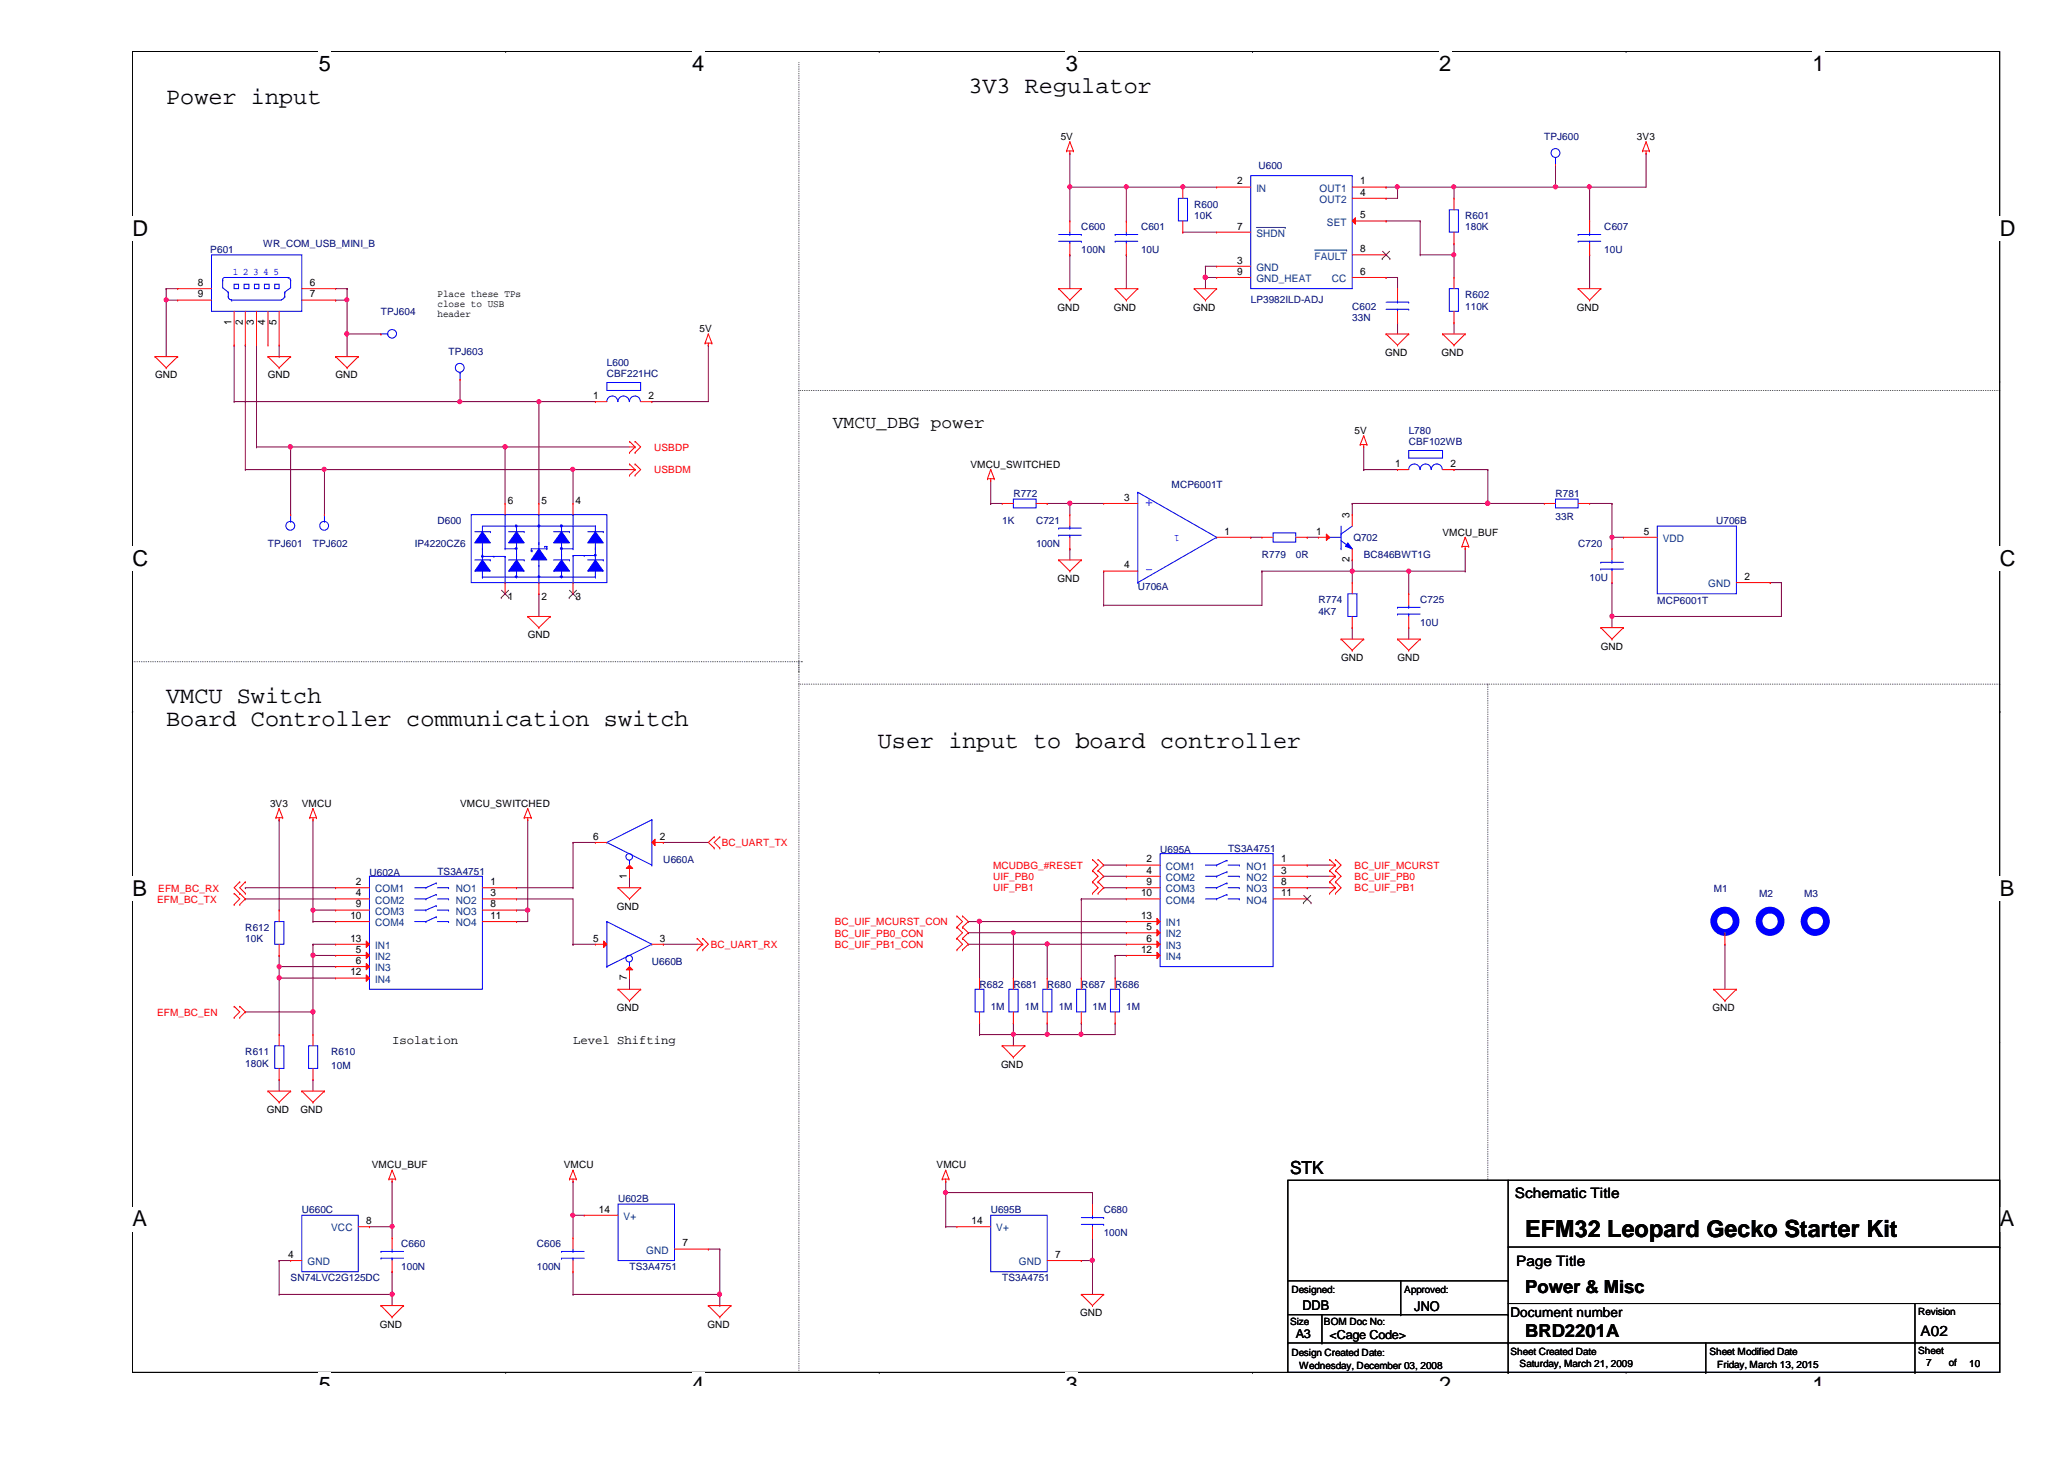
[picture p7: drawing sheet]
<svg xmlns="http://www.w3.org/2000/svg" width="297mm" height="210mm" viewBox="0 0 297 210" stroke-linecap="round" stroke-linejoin="round" font-family="sans-serif">
<defs><g id="words">
<g font-size="3.4">
<text x="23.9" y="14.9">Power input</text>
<text x="139.4" y="13.3">3V3 Regulator</text>
<text x="23.9" y="101.1">VMCU Switch</text>
<text x="23.9" y="104.5">Board Controller communication switch</text>
<text x="126.3" y="107.6">User input to board controller</text>
<text x="219.5" y="178">EFM32 Leopard Gecko Starter Kit</text>
</g>
<g font-size="3.1">
<text x="45.9" y="10.2">5</text>
<text x="99.6" y="10.2">4</text>
<text x="153.4" y="10.2">3</text>
<text x="207.1" y="10.2">2</text>
<text x="260.9" y="10.2">1</text>
<text x="19" y="34">D</text>
<text x="287.8" y="34">D</text>
<text x="19" y="81.4">C</text>
<text x="287.8" y="81.4">C</text>
<text x="19" y="128.9">B</text>
<text x="287.8" y="128.9">B</text>
<text x="19" y="176.4">A</text>
<text x="287.8" y="176.4">A</text>
<text x="45.9" y="200.2">5</text>
<text x="99.6" y="200.2">4</text>
<text x="153.4" y="200.2">3</text>
<text x="207.1" y="200.2">2</text>
<text x="260.9" y="200.2">1</text>
</g>
<g font-size="2.6">
<text x="119.8" y="61.5">VMCU_DBG power</text>
<text x="185.7" y="168.9">STK</text>
<text x="219.5" y="186.1">Power &amp; Misc</text>
<text x="219.5" y="192.4">BRD2201A</text>
</g>
<g font-size="2.1" fill="#00f">
<text x="166" y="71.8" transform="rotate(180 166 71.8)">+</text>
<text x="166" y="81.4" transform="rotate(180 166 81.4)">-</text>
</g>
<g font-size="2.1">
<text x="218" y="172.4">Schematic Title</text>
<text x="218.2" y="182.1">Page Title</text>
<text x="276.4" y="192.2">A02</text>
</g>
<g font-size="1.9">
<text x="187.5" y="188.5">DDB</text>
<text x="203.5" y="188.6">JNO</text>
<text x="217.4" y="189.5">Document number</text>
</g>
<g font-size="1.8">
<text x="56.4" y="150.2">Isolation</text>
<text x="82.5" y="150.2">Level Shifting</text>
<text x="186.5" y="192.5">A3</text>
<text x="191.3" y="192.7">&lt;Cage Code&gt;</text>
</g>
<g font-size="1.5">
<text x="178.1" y="26.5">2</text>
<text x="195.7" y="26.5">1</text>
<text x="195.7" y="28.2">4</text>
<text x="178.1" y="33">7</text>
<text x="195.7" y="31.4">5</text>
<text x="28.5" y="41.1">8</text>
<text x="44.6" y="41.1">6</text>
<text x="178.1" y="37.9">3</text>
<text x="178.1" y="39.5">9</text>
<text x="195.7" y="36.3">8</text>
<text x="195.7" y="39.5">6</text>
<text x="28.5" y="42.8">9</text>
<text x="33.3" y="46.7" transform="rotate(-90 33.3 46.7)">1</text>
<text x="34.9" y="46.7" transform="rotate(-90 34.9 46.7)">2</text>
<text x="36.5" y="46.7" transform="rotate(-90 36.5 46.7)">3</text>
<text x="38.2" y="46.7" transform="rotate(-90 38.2 46.7)">4</text>
<text x="39.8" y="46.7" transform="rotate(-90 39.8 46.7)">5</text>
<text x="44.6" y="42.8">7</text>
<text x="85.4" y="57.4">1</text>
<text x="93.3" y="57.4">2</text>
<text x="200.8" y="67.2">1</text>
<text x="208.7" y="67.2">2</text>
<text x="73.1" y="72.6">6</text>
<text x="77.9" y="72.6">5</text>
<text x="82.8" y="72.6">4</text>
<text x="161.8" y="72.1">3</text>
<text x="176.2" y="76.9">1</text>
<text x="189.4" y="76.9">1</text>
<text x="194.2" y="74.5" transform="rotate(-90 194.2 74.5)">3</text>
<text x="236.6" y="76.9">5</text>
<text x="161.8" y="81.8">4</text>
<text x="194.2" y="80.9" transform="rotate(-90 194.2 80.9)">2</text>
<text x="251" y="83.4">2</text>
<text x="73.1" y="86.3">1</text>
<text x="77.9" y="86.3">2</text>
<text x="82.8" y="86.3">3</text>
<text x="85.4" y="120.8">6</text>
<text x="95" y="120.8">2</text>
<text x="165" y="124.1">2</text>
<text x="165" y="125.7">4</text>
<text x="184.4" y="125.7">3</text>
<text x="184.4" y="124.1">1</text>
<text x="51.2" y="127.3">2</text>
<text x="51.2" y="128.9">4</text>
<text x="51.2" y="130.6">9</text>
<text x="70.6" y="128.9">3</text>
<text x="70.6" y="130.6">8</text>
<text x="70.6" y="127.3">1</text>
<text x="90.2" y="126.4" transform="rotate(-90 90.2 126.4)">1</text>
<text x="164.2" y="128.9">10</text>
<text x="165" y="127.3">9</text>
<text x="184.4" y="127.3">8</text>
<text x="184.4" y="128.9">11</text>
<text x="50.4" y="132.2">10</text>
<text x="50.4" y="135.5">13</text>
<text x="51.2" y="137.1">5</text>
<text x="70.6" y="132.2">11</text>
<text x="85.4" y="135.5">5</text>
<text x="95" y="135.5">3</text>
<text x="164.2" y="132.2">13</text>
<text x="164.2" y="137.1">12</text>
<text x="165" y="133.8">5</text>
<text x="165" y="135.5">6</text>
<text x="50.4" y="140.3">12</text>
<text x="51.2" y="138.7">6</text>
<text x="90.2" y="141" transform="rotate(-90 90.2 141)">7</text>
<text x="52.7" y="176.1">8</text>
<text x="86.2" y="174.5">14</text>
<text x="98.2" y="179.3">7</text>
<text x="139.8" y="176.1">14</text>
<text x="41.5" y="181">4</text>
<text x="151.8" y="181">7</text>
</g>
<g font-size="1.5" fill="#004080">
<text x="180.8" y="27.6">IN</text>
<text x="189.9" y="27.6">OUT1</text>
<text x="189.9" y="29.2">OUT2</text>
<text x="180.8" y="34.1">SHDN</text>
<text x="191" y="32.5">SET</text>
<text x="180.8" y="39">GND</text>
<text x="180.8" y="40.6">GND_HEAT</text>
<text x="189.2" y="37.3">FAULT</text>
<text x="191.7" y="40.6">CC</text>
<text x="239.3" y="78">VDD</text>
<text x="245.8" y="84.5">GND</text>
<text x="167.8" y="125.1">COM1</text>
<text x="179.4" y="125.1">NO1</text>
<text x="54" y="128.4">COM1</text>
<text x="54" y="130">COM2</text>
<text x="54" y="131.6">COM3</text>
<text x="65.6" y="130">NO2</text>
<text x="65.6" y="131.6">NO3</text>
<text x="65.6" y="128.4">NO1</text>
<text x="167.8" y="126.7">COM2</text>
<text x="167.8" y="128.4">COM3</text>
<text x="167.8" y="130">COM4</text>
<text x="179.4" y="126.7">NO2</text>
<text x="179.4" y="128.4">NO3</text>
<text x="179.4" y="130">NO4</text>
<text x="54" y="133.3">COM4</text>
<text x="54" y="136.5">IN1</text>
<text x="65.6" y="133.3">NO4</text>
<text x="167.8" y="133.3">IN1</text>
<text x="167.8" y="134.9">IN2</text>
<text x="167.8" y="136.5">IN3</text>
<text x="54" y="138.1">IN2</text>
<text x="54" y="139.7">IN3</text>
<text x="54" y="141.4">IN4</text>
<text x="167.8" y="138.1">IN4</text>
<text x="47.7" y="177.2">VCC</text>
<text x="89.7" y="175.5">V+</text>
<text x="143.4" y="177.2">V+</text>
<text x="44.2" y="182">GND</text>
<text x="93" y="180.4">GND</text>
<text x="146.6" y="182">GND</text>
</g>
<g font-size="1.4">
<text x="152.7" y="20.2">5V</text>
<text x="235.6" y="20.2">3V3</text>
<text x="62.9" y="42.7">Place these TPs</text>
<text x="62.9" y="44.2">close to USB</text>
<text x="62.9" y="45.6">header</text>
<text x="100.7" y="47.8">5V</text>
<text x="152.2" y="44.7">GND</text>
<text x="160.3" y="44.7">GND</text>
<text x="171.7" y="44.7">GND</text>
<text x="226.9" y="44.7">GND</text>
<text x="199.3" y="51.2">GND</text>
<text x="207.5" y="51.2">GND</text>
<text x="22.3" y="54.4">GND</text>
<text x="38.6" y="54.4">GND</text>
<text x="48.3" y="54.4">GND</text>
<text x="194.9" y="62.4">5V</text>
<text x="139.7" y="67.3">VMCU_SWITCHED</text>
<text x="207.6" y="77">VMCU_BUF</text>
<text x="152.2" y="83.7">GND</text>
<text x="75.9" y="91.8">GND</text>
<text x="193" y="95.1">GND</text>
<text x="201.1" y="95.1">GND</text>
<text x="230.4" y="93.5">GND</text>
<text x="38.9" y="116">3V3</text>
<text x="43.4" y="116">VMCU</text>
<text x="66.2" y="116">VMCU_SWITCHED</text>
<text x="88.8" y="130.9">GND</text>
<text x="88.8" y="145.5">GND</text>
<text x="246.5" y="145.5">GND</text>
<text x="144.1" y="153.6">GND</text>
<text x="38.4" y="160.1">GND</text>
<text x="43.3" y="160.1">GND</text>
<text x="53.5" y="168.1">VMCU_BUF</text>
<text x="81.2" y="168.1">VMCU</text>
<text x="134.8" y="168.1">VMCU</text>
<text x="185.8" y="186">Designed:</text>
<text x="202.1" y="186">Approved:</text>
<text x="54.7" y="191">GND</text>
<text x="101.8" y="191">GND</text>
<text x="155.4" y="189.4">GND</text>
<text x="185.7" y="190.7">Size</text>
<text x="190.5" y="190.7">BOM Doc No:</text>
<text x="276.1" y="189.2">Revision</text>
<text x="185.8" y="195.1">Design Created Date:</text>
<text x="187" y="197">Wednesday, December 03, 2008</text>
<text x="217.4" y="194.9">Sheet Created Date</text>
<text x="218.7" y="196.7">Saturday, March 21, 2009</text>
<text x="246" y="194.9">Sheet Modified Date</text>
<text x="247.1" y="196.8">Friday, March 13, 2015</text>
<text x="276.1" y="194.7">Sheet</text>
<text x="277.2" y="196.5">7</text>
<text x="280.5" y="196.5">of</text>
<text x="283.4" y="196.7">10</text>
</g>
<g font-size="1.4" fill="#000080">
<text x="222.2" y="20.2">TPJ600</text>
<text x="171.9" y="29.9">R600</text>
<text x="181.1" y="24.4">U600</text>
<text x="37.9" y="35.6">WR_COM_USB_MINI_B</text>
<text x="155.6" y="33.1">C600</text>
<text x="164.2" y="33.1">C601</text>
<text x="171.9" y="31.5">10K</text>
<text x="210.9" y="31.5">R601</text>
<text x="210.9" y="33.1">180K</text>
<text x="230.9" y="33.1">C607</text>
<text x="30.3" y="36.4">P601</text>
<text x="155.6" y="36.4">100N</text>
<text x="164.2" y="36.4">10U</text>
<text x="230.9" y="36.4">10U</text>
<text x="54.8" y="45.3">TPJ604</text>
<text x="180" y="43.6">LP3982ILD-ADJ</text>
<text x="194.6" y="44.5">C602</text>
<text x="194.6" y="46.1">33N</text>
<text x="210.9" y="42.9">R602</text>
<text x="210.9" y="44.5">110K</text>
<text x="64.6" y="51">TPJ603</text>
<text x="87.3" y="52.7">L600</text>
<text x="87.3" y="54.3">CBF221HC</text>
<text x="202.7" y="62.4">L780</text>
<text x="202.7" y="64.1">CBF102WB</text>
<text x="145.8" y="71.5">R772</text>
<text x="168.6" y="70.2">MCP6001T</text>
<text x="223.9" y="71.5">R781</text>
<text x="62.9" y="75.4">D600</text>
<text x="144.2" y="75.4">1K</text>
<text x="149.1" y="75.4">C721</text>
<text x="194.8" y="77.9">Q702</text>
<text x="223.9" y="74.8">33R</text>
<text x="247" y="75.4">U706B</text>
<text x="38.6" y="78.7">TPJ601</text>
<text x="45" y="78.7">TPJ602</text>
<text x="59.7" y="78.7">IP4220CZ6</text>
<text x="149.1" y="78.7">100N</text>
<text x="181.6" y="80.3">R779</text>
<text x="186.5" y="80.3">0R</text>
<text x="196.3" y="80.3">BC846BWT1G</text>
<text x="227.1" y="78.7">C720</text>
<text x="228.8" y="83.5">10U</text>
<text x="163.7" y="84.8">U706A</text>
<text x="189.7" y="86.8">R774</text>
<text x="189.7" y="88.4">4K7</text>
<text x="204.4" y="86.8">C725</text>
<text x="238.5" y="87">MCP6001T</text>
<text x="204.4" y="90">10U</text>
<text x="53.2" y="126">U602A</text>
<text x="62.9" y="125.8">TS3A4751</text>
<text x="95.5" y="124.2">U660A</text>
<text x="167" y="122.7">U695A</text>
<text x="176.7" y="122.6">TS3A4751</text>
<text x="246.6" y="128.4">M1</text>
<text x="253.2" y="129.1">M2</text>
<text x="259.6" y="129.1">M3</text>
<text x="35.3" y="133.9">R612</text>
<text x="35.3" y="135.6">10K</text>
<text x="93.8" y="138.8">U660B</text>
<text x="141" y="142.1">R682</text>
<text x="145.8" y="142.1">R681</text>
<text x="150.7" y="142.1">R680</text>
<text x="155.6" y="142.1">R687</text>
<text x="160.5" y="142.1">R686</text>
<text x="142.6" y="145.3">1M</text>
<text x="147.5" y="145.3">1M</text>
<text x="152.4" y="145.3">1M</text>
<text x="157.2" y="145.3">1M</text>
<text x="162.1" y="145.3">1M</text>
<text x="35.3" y="151.8">R611</text>
<text x="35.3" y="153.5">180K</text>
<text x="47.7" y="151.8">R610</text>
<text x="47.7" y="153.8">10M</text>
<text x="88.9" y="172.9">U602B</text>
<text x="43.4" y="174.6">U660C</text>
<text x="57.7" y="179.5">C660</text>
<text x="77.3" y="179.5">C606</text>
<text x="142.6" y="174.6">U695B</text>
<text x="158.8" y="174.6">C680</text>
<text x="158.8" y="177.8">100N</text>
<text x="41.8" y="184.3">SN74LVC2G125DC</text>
<text x="57.7" y="182.7">100N</text>
<text x="77.3" y="182.7">100N</text>
<text x="90.6" y="182.7">TS3A4751</text>
<text x="144.2" y="184.3">TS3A4751</text>
</g>
<g font-size="1.4" fill="#00f">
<text x="33.5" y="39.5">1 2 3 4 5</text>
<text x="169.8" y="76.9" transform="rotate(180 169.8 76.9)">1</text>
</g>
<g font-size="1.4" fill="#f00">
<text x="94.1" y="64.9">USBDP</text>
<text x="94.1" y="68.1">USBDM</text>
<text x="103.9" y="121.8">BC_UART_TX</text>
<text x="142.9" y="125">MCUDBG_#RESET</text>
<text x="194.9" y="125">BC_UIF_MCURST</text>
<text x="22.6" y="129.9">EFM_BC_TX</text>
<text x="22.8" y="128.4">EFM_BC_RX</text>
<text x="142.9" y="126.6">UIF_PB0</text>
<text x="142.9" y="128.2">UIF_PB1</text>
<text x="194.9" y="126.6">BC_UIF_PB0</text>
<text x="194.9" y="128.2">BC_UIF_PB1</text>
<text x="102.3" y="136.4">BC_UART_RX</text>
<text x="120.1" y="133.1">BC_UIF_MCURST_CON</text>
<text x="120.1" y="134.7">BC_UIF_PB0_CON</text>
<text x="120.1" y="136.4">BC_UIF_PB1_CON</text>
<text x="22.6" y="146.1">EFM_BC_EN</text>
</g>
</g></defs>
<path d="M19.1 7.4h268.7v190h-268.7z" fill="none" stroke="#000" stroke-width=".14"/>
<g fill="#fff">
<path d="M45.9 7.4h1.7v3.5h-1.7z"/>
<path d="M45.9 197.4h1.7v2h-1.7z"/>
</g>
<path d="M72.8 7.4h.1M72.8 197.4h.1" fill="none" stroke="#000" stroke-width=".14"/>
<g fill="#fff">
<path d="M99.6 7.4h1.7v3.5h-1.7z"/>
<path d="M99.6 197.4h1.7v2h-1.7z"/>
</g>
<path d="M126.5 7.4h.1M126.5 197.4h.1" fill="none" stroke="#000" stroke-width=".14"/>
<g fill="#fff">
<path d="M153.4 7.4h1.7v3.5h-1.7z"/>
<path d="M153.4 197.4h1.7v2h-1.7z"/>
</g>
<path d="M180.3 7.4h.1M180.3 197.4h.1" fill="none" stroke="#000" stroke-width=".14"/>
<g fill="#fff">
<path d="M207.1 7.4h1.7v3.5h-1.7z"/>
<path d="M207.1 197.4h1.7v2h-1.7z"/>
</g>
<path d="M234 7.4h.1M234 197.4h.1" fill="none" stroke="#000" stroke-width=".14"/>
<g fill="#fff">
<path d="M260.9 7.4h1.7v3.5h-1.7z"/>
<path d="M260.9 197.4h1.7v2h-1.7z"/>
<path d="M19.1 31.2h2.2v3.4h-2.2z"/>
<path d="M287.8 31.2h2.2v3.4h-2.2z"/>
<path d="M19.1 78.7h2.2v3.4h-2.2z"/>
<path d="M287.8 78.7h2.2v3.4h-2.2z"/>
</g>
<path d="M19.1 54.9h.1M287.8 54.9h.1" fill="none" stroke="#000" stroke-width=".14"/>
<g fill="#fff">
<path d="M19.1 126.2h2v3.4h-2z"/>
<path d="M287.8 126.2h2.1v3.4h-2.1z"/>
</g>
<path d="M19.1 102.4h.1M287.8 102.4h.1" fill="none" stroke="#000" stroke-width=".14"/>
<g fill="#fff">
<path d="M19.1 173.7h2v3.4h-2z"/>
<path d="M287.8 173.7h2.1v3.4h-2.1z"/>
</g>
<path d="M19.1 149.9h.1M287.8 149.9h.1" fill="none" stroke="#000" stroke-width=".14"/>
<path d="M115 9v87.6M115 56.2h172.8M287.8 56.2h.1M19.1 95.2h96.3M115 96.6h.1M115 95.2v102.2M115 98.4h172.8M115.4 95.2h.1M214.1 98.4v71.4M287.8 98.4h.1M214.1 169.8h.1M115 197.4h.1" fill="none" stroke="#000" stroke-width=".14" stroke-dasharray="0 .3"/>
<g fill="none" stroke="#800040" stroke-width=".14">
<path d="M199.5 31.8h.1M199.5 31.8h4.9M201.1 26.9h.1M201.1 26.9h8.2M209.3 26.9h.1M209.3 26.9v1.6M23.9 43.2h.1M23.9 43.2v8.1M50 48h.1M50 43.2h.1M50 43.2v8.1M77.6 57.8h.1"/>
<path d="M77.6 57.8h8.1M93.8 57.8h.1M101.9 49.7h.1M101.9 49.7v8.1h-8.1M35.3 67.6h.1M35.3 67.6h11.4M36.9 64.3h.1M36.9 64.3h4.9M41.8 64.3h.1M41.8 64.3v9.7M46.7 67.6h.1M46.7 67.6v6.4"/>
</g>
<circle cx="201.1" cy="26.9" r=".3" fill="#f0f"/>
<circle cx="201.1" cy="26.9" r=".3" fill="none" stroke="#f0f" stroke-width=".14"/>
<path d="M154 22.1h.1M154 26.9h.1M154 22.1v4.8M154 26.9h8.1M162.1 26.9h.1M162.1 26.9v4.9M209.3 35.1h.1M209.3 35.1v1.6M209.3 46.4h.1M209.3 46.4v1.6" fill="none" stroke="#800040" stroke-width=".14"/>
<circle cx="162.1" cy="26.9" r=".3" fill="#f0f"/>
<circle cx="162.1" cy="26.9" r=".3" fill="none" stroke="#f0f" stroke-width=".14"/>
<path d="M154 36.7h.1M154 26.9h.1M154 26.9v4.9M154 36.7v4.8M162.1 36.7h.1M162.1 36.7v4.8" fill="none" stroke="#800040" stroke-width=".14"/>
<circle cx="154" cy="26.9" r=".3" fill="#f0f"/>
<circle cx="154" cy="26.9" r=".3" fill="none" stroke="#f0f" stroke-width=".14"/>
<path d="M162.1 26.9h.1M162.1 26.9h8.1" fill="none" stroke="#800040" stroke-width=".14"/>
<circle cx="170.2" cy="26.9" r=".3" fill="#f0f"/>
<circle cx="170.2" cy="26.9" r=".3" fill="none" stroke="#f0f" stroke-width=".14"/>
<g fill="none" stroke="#800040" stroke-width=".14">
<path d="M170.2 26.9h.1M170.2 33.4h.1M170.2 26.9h4.9M170.2 33.4h4.9M173.5 38.3h.1M173.5 39.9h.1M173.5 38.3h1.6M173.5 38.3v3.2M173.5 39.9h1.6M199.5 26.9h.1M199.5 28.5h.1M199.5 39.9h.1"/>
<path d="M199.5 26.9h1.6M199.5 39.9h1.6M201.1 26.9h.1M201.1 39.9h.1M201.1 26.9v1.6h-1.6M201.1 39.9v1.6M201.1 46.4h.1M201.1 46.4v1.6"/>
</g>
<circle cx="173.5" cy="39.9" r=".32" fill="#f0f"/>
<circle cx="173.5" cy="39.9" r=".32" fill="none" stroke="#f0f" stroke-width=".14"/>
<path d="M209.3 36.7h.1M209.3 36.7v3.2M223.9 26.9h.1M223.9 26.9h4.9M236.9 22.1h.1M236.9 22.1v4.8M77.6 57.8h.1M77.6 57.8v14.6" fill="none" stroke="#800040" stroke-width=".14"/>
<circle cx="77.6" cy="57.8" r=".3" fill="#f0f"/>
<circle cx="77.6" cy="57.8" r=".3" fill="none" stroke="#f0f" stroke-width=".14"/>
<path d="M72.7 64.3h.1M72.7 64.3h17.9M77.6 85.4h.1M77.6 85.4v3.3" fill="none" stroke="#800040" stroke-width=".14"/>
<circle cx="72.7" cy="64.3" r=".31" fill="#f0f"/>
<circle cx="72.7" cy="64.3" r=".31" fill="none" stroke="#f0f" stroke-width=".14"/>
<path d="M82.5 67.6h.1M82.5 67.6h8.1" fill="none" stroke="#800040" stroke-width=".14"/>
<circle cx="82.4" cy="67.5" r=".3" fill="#f0f"/>
<circle cx="82.4" cy="67.5" r=".3" fill="none" stroke="#f0f" stroke-width=".14"/>
<path d="M46.7 67.6h.1M46.7 67.6h35.8" fill="none" stroke="#800040" stroke-width=".14"/>
<circle cx="46.7" cy="67.5" r=".3" fill="#f0f"/>
<circle cx="46.7" cy="67.5" r=".3" fill="none" stroke="#f0f" stroke-width=".14"/>
<path d="M209.3 26.9h.1M223.9 23.7h.1M223.9 23.7v3.2h-14.6" fill="none" stroke="#800040" stroke-width=".14"/>
<circle cx="223.9" cy="26.9" r=".3" fill="#f0f"/>
<circle cx="223.9" cy="26.9" r=".3" fill="none" stroke="#f0f" stroke-width=".14"/>
<circle cx="209.2" cy="26.9" r=".3" fill="#f0f"/>
<circle cx="209.2" cy="26.9" r=".3" fill="none" stroke="#f0f" stroke-width=".14"/>
<path d="M66.2 57.8h.1M66.2 57.8h11.4M66.2 54.6v3.2" fill="none" stroke="#800040" stroke-width=".14"/>
<circle cx="66.2" cy="57.8" r=".3" fill="#f0f"/>
<circle cx="66.2" cy="57.8" r=".3" fill="none" stroke="#f0f" stroke-width=".14"/>
<path d="M33.7 57.8h.1M33.7 57.8h32.5M50 48h.1M50 48h4.8" fill="none" stroke="#800040" stroke-width=".14"/>
<circle cx="49.9" cy="48" r=".31" fill="#f0f"/>
<circle cx="49.9" cy="48" r=".31" fill="none" stroke="#f0f" stroke-width=".14"/>
<path d="M35.3 145.6h.1M35.3 145.6h9.7" fill="none" stroke="#800040" stroke-width=".14"/>
<circle cx="45" cy="145.6" r=".31" fill="#f0f"/>
<circle cx="45" cy="145.6" r=".31" fill="none" stroke="#f0f" stroke-width=".14"/>
<path d="M45 137.5h.1M45 137.5v8.1" fill="none" stroke="#800040" stroke-width=".14"/>
<circle cx="45" cy="137.4" r=".31" fill="#f0f"/>
<circle cx="45" cy="137.4" r=".31" fill="none" stroke="#f0f" stroke-width=".14"/>
<g fill="none" stroke="#800040" stroke-width=".14">
<path d="M45 117.9h.1M45 117.9v13M35.3 127.7h.1M35.3 129.3h.1M35.3 127.7h13M35.3 129.3h13M45 135.8h.1M45 137.5h.1M45 130.9h.1M45 135.8h3.3M45 135.8v1.7M45 137.5h3.3"/>
<path d="M45 130.9h3.3M45 145.6h.1M45 155.3h.1M45 145.6v3.2M45 155.3v1.7"/>
</g>
<circle cx="45" cy="130.9" r=".3" fill="#f0f"/>
<circle cx="45" cy="130.9" r=".3" fill="none" stroke="#f0f" stroke-width=".14"/>
<path d="M40.2 139.1h.1M40.2 139.1h8.1M45 132.6h.1M45 130.9h.1M45 132.6h3.3M45 130.9v1.7M40.2 140.7h.1M40.2 140.7h8.1" fill="none" stroke="#800040" stroke-width=".14"/>
<circle cx="40.2" cy="140.7" r=".3" fill="#f0f"/>
<circle cx="40.2" cy="140.7" r=".3" fill="none" stroke="#f0f" stroke-width=".14"/>
<path d="M75.9 117.9h.1M75.9 117.9v13h-1.6M40.2 139.1h.1M40.2 139.1v9.7M74.3 130.9h.1M40.2 140.7h.1M40.2 155.3h.1M40.2 155.3v1.7" fill="none" stroke="#800040" stroke-width=".14"/>
<circle cx="75.9" cy="130.9" r=".31" fill="#f0f"/>
<circle cx="75.9" cy="130.9" r=".31" fill="none" stroke="#f0f" stroke-width=".14"/>
<path d="M82.5 170h.1M82.5 170v4.8" fill="none" stroke="#800040" stroke-width=".14"/>
<circle cx="82.4" cy="174.8" r=".3" fill="#f0f"/>
<circle cx="82.4" cy="174.8" r=".3" fill="none" stroke="#f0f" stroke-width=".14"/>
<path d="M103.6 179.7h.1M103.6 179.7v6.5h-21.1M82.5 186.2h.1" fill="none" stroke="#800040" stroke-width=".14"/>
<circle cx="103.5" cy="186.2" r=".31" fill="#f0f"/>
<circle cx="103.5" cy="186.2" r=".31" fill="none" stroke="#f0f" stroke-width=".14"/>
<path d="M40.2 117.9h.1M40.2 117.9v13M40.2 137.5h.1M40.2 137.5v1.6M82.5 183h.1M82.5 183v3.2" fill="none" stroke="#800040" stroke-width=".14"/>
<circle cx="40.2" cy="139.1" r=".3" fill="#f0f"/>
<circle cx="40.2" cy="139.1" r=".3" fill="none" stroke="#f0f" stroke-width=".14"/>
<path d="M41.8 64.3h.1M41.8 64.3h30.9M72.7 64.3h.1M72.7 64.3v8.1M82.5 67.6h.1M82.5 67.6v4.8M248.2 135.8h.1M248.2 135.8v6.5" fill="none" stroke="#800040" stroke-width=".14"/>
<circle cx="41.8" cy="64.3" r=".31" fill="#f0f"/>
<circle cx="41.8" cy="64.3" r=".31" fill="none" stroke="#f0f" stroke-width=".14"/>
<g fill="none" stroke="#800040" stroke-width=".14">
<path d="M158.8 124.5h.1M158.8 126.1h.1M158.8 127.7h.1M158.8 124.5h3.3M158.8 126.1h3.3M158.8 127.7h3.3M188.1 124.5h.1M188.1 126.1h.1M188.1 127.7h.1M188.1 124.5h3.2M188.1 126.1h3.2M188.1 127.7h3.2"/>
<path d="M157.2 181.4h.1M157.2 181.4v4.8"/>
</g>
<circle cx="157.2" cy="181.3" r=".31" fill="#f0f"/>
<circle cx="157.2" cy="181.3" r=".31" fill="none" stroke="#f0f" stroke-width=".14"/>
<path d="M136.1 176.5h.1M136.1 171.6h.1M136.1 176.5h1.6M136.1 171.6v4.9M136.1 171.6h21.1M157.2 178.1h.1M157.2 178.1v3.3h-1.6M155.6 181.4h.1" fill="none" stroke="#800040" stroke-width=".14"/>
<circle cx="136.1" cy="171.6" r=".3" fill="#f0f"/>
<circle cx="136.1" cy="171.6" r=".3" fill="none" stroke="#f0f" stroke-width=".14"/>
<path d="M141 132.6h.1M141 132.6h21.1M157.2 171.6h.1M157.2 171.6v1.6" fill="none" stroke="#800040" stroke-width=".14"/>
<circle cx="141" cy="132.5" r=".31" fill="#f0f"/>
<circle cx="141" cy="132.5" r=".31" fill="none" stroke="#f0f" stroke-width=".14"/>
<path d="M150.7 135.8h.1M150.7 135.8h11.4" fill="none" stroke="#800040" stroke-width=".14"/>
<circle cx="150.7" cy="135.8" r=".3" fill="#f0f"/>
<circle cx="150.7" cy="135.8" r=".3" fill="none" stroke="#f0f" stroke-width=".14"/>
<path d="M139.4 132.6h.1M139.4 132.6h1.6M141 132.6h.1M141 132.6v8.1M145.8 134.2h.1M145.8 134.2h16.3M136.1 170h.1M136.1 170v1.6" fill="none" stroke="#800040" stroke-width=".14"/>
<circle cx="145.8" cy="134.2" r=".3" fill="#f0f"/>
<circle cx="145.8" cy="134.2" r=".3" fill="none" stroke="#f0f" stroke-width=".14"/>
<path d="M150.7 135.8h.1M150.7 135.8v4.9M141 147.2h.1M141 147.2v1.6M145.8 148.8h.1M145.8 148.8h4.9M145.8 148.8v1.7" fill="none" stroke="#800040" stroke-width=".14"/>
<circle cx="145.8" cy="148.8" r=".3" fill="#f0f"/>
<circle cx="145.8" cy="148.8" r=".3" fill="none" stroke="#f0f" stroke-width=".14"/>
<g fill="none" stroke="#800040" stroke-width=".14">
<path d="M139.4 134.2h.1M139.4 134.2h6.4M145.8 134.2h.1M145.8 134.2v6.5M155.6 129.3h.1M155.6 129.3h6.5M155.6 129.3v11.4M160.5 137.5h.1M160.5 137.5v3.2M160.5 137.5h1.6M141 148.8h.1M145.8 147.2h.1"/>
<path d="M145.8 147.2v1.6h-4.8M150.7 147.2h.1M150.7 148.8h.1M150.7 147.2v1.6M155.6 147.2h.1M155.6 147.2v1.6h-4.9M160.5 147.2h.1M160.5 147.2v1.6"/>
</g>
<circle cx="155.6" cy="148.8" r=".3" fill="#f0f"/>
<circle cx="155.6" cy="148.8" r=".3" fill="none" stroke="#f0f" stroke-width=".14"/>
<circle cx="150.7" cy="148.8" r=".3" fill="#f0f"/>
<circle cx="150.7" cy="148.8" r=".3" fill="none" stroke="#f0f" stroke-width=".14"/>
<g fill="none" stroke="#800040" stroke-width=".14">
<path d="M33.7 49.7h.1M33.7 49.7v8.1M35.3 49.7h.1M35.3 49.7v17.9M36.9 49.7h.1M36.9 49.7v14.6M48.3 43.2h.1M48.3 41.5h1.7M50 41.5h.1M50 41.5v1.7h-1.7M74.3 132.6h.1M75.9 130.9h.1"/>
<path d="M75.9 130.9v1.7h-1.6M139.4 135.8h.1M139.4 135.8h11.3M155.6 148.8h.1M155.6 148.8h4.9"/>
</g>
<circle cx="49.9" cy="43.1" r=".3" fill="#f0f"/>
<circle cx="49.9" cy="43.1" r=".3" fill="none" stroke="#f0f" stroke-width=".14"/>
<path d="M23.9 41.5h.1M23.9 43.2h.1M23.9 41.5h1.7M23.9 43.2h1.7M23.9 41.5v1.7" fill="none" stroke="#800040" stroke-width=".14"/>
<circle cx="23.9" cy="43.1" r=".3" fill="#f0f"/>
<circle cx="23.9" cy="43.1" r=".3" fill="none" stroke="#f0f" stroke-width=".14"/>
<g fill="none" stroke="#800040" stroke-width=".14">
<path d="M74.3 127.7h.1M74.3 127.7h8.2M82.5 121.2h.1M82.5 121.2h3.2M90.6 126.1h.1M90.6 126.1v1.6M53.2 176.5h.1M53.2 176.5h3.2M56.4 176.5h.1M56.4 176.5v1.6M40.2 181.4h.1M40.2 186.2h.1"/>
<path d="M40.2 181.4h1.6M40.2 181.4v4.8M40.2 186.2h16.2"/>
</g>
<circle cx="56.4" cy="186.2" r=".31" fill="#f0f"/>
<circle cx="56.4" cy="186.2" r=".31" fill="none" stroke="#f0f" stroke-width=".14"/>
<g fill="none" stroke="#800040" stroke-width=".14">
<path d="M228.8 26.9h.1M228.8 26.9v4.9M40.2 51.3h.1M40.2 49.7v1.6M74.3 129.3h.1M74.3 129.3h8.2v6.5M82.5 135.8h.1M82.5 127.7h.1M82.5 135.8h3.2M82.5 121.2v6.5M95.5 121.2h.1M95.5 135.8h.1"/>
<path d="M95.5 121.2h6.4M95.5 135.8h4.8M90.6 140.7h.1M90.6 140.7v1.6M56.4 183h.1M56.4 186.2h.1M56.4 183v4.8"/>
</g>
<circle cx="228.7" cy="26.9" r=".3" fill="#f0f"/>
<circle cx="228.7" cy="26.9" r=".3" fill="none" stroke="#f0f" stroke-width=".14"/>
<path d="M228.8 26.9h.1M228.8 36.7h.1M228.8 26.9h8.1M228.8 36.7v4.8M56.4 170h.1M56.4 170v6.5" fill="none" stroke="#800040" stroke-width=".14"/>
<circle cx="56.4" cy="176.4" r=".3" fill="#f0f"/>
<circle cx="56.4" cy="176.4" r=".3" fill="none" stroke="#f0f" stroke-width=".14"/>
<path d="M228.8 72.4h3.2M232 72.4h.1M232 88.7h.1M256.4 83.8h.1M256.4 83.8v4.9h-24.4M82.5 174.8h.1M82.5 174.8h1.6M82.5 174.8v3.3M101.9 179.7h.1M101.9 179.7h1.7M103.6 187.8h.1M103.6 186.2v1.6" fill="none" stroke="#800040" stroke-width=".14"/>
<circle cx="232" cy="88.7" r=".31" fill="#f0f"/>
<circle cx="232" cy="88.7" r=".31" fill="none" stroke="#f0f" stroke-width=".14"/>
<path d="M232 77.3h.1M232 77.3v1.7M232 83.8h.1M232 88.7h.1M232 83.8v6.5" fill="none" stroke="#800040" stroke-width=".14"/>
<circle cx="232" cy="77.3" r=".3" fill="#f0f"/>
<circle cx="232" cy="77.3" r=".3" fill="none" stroke="#f0f" stroke-width=".14"/>
<path d="M214.1 72.4h.1M214.1 72.4h8.2" fill="none" stroke="#800040" stroke-width=".14"/>
<circle cx="214.1" cy="72.4" r=".32" fill="#f0f"/>
<circle cx="214.1" cy="72.4" r=".32" fill="none" stroke="#f0f" stroke-width=".14"/>
<path d="M180 77.3h.1M180 77.3h1.6M210.9 79v3.2M232 77.3h.1M232 72.4h.1M232 77.3h1.6M232 72.4v4.9M202.7 82.2h.1M202.7 82.2h8.2M210.9 82.2h.1M254.8 83.8h.1M254.8 83.8h1.6" fill="none" stroke="#800040" stroke-width=".14"/>
<circle cx="202.7" cy="82.2" r=".3" fill="#f0f"/>
<circle cx="202.7" cy="82.2" r=".3" fill="none" stroke="#f0f" stroke-width=".14"/>
<g fill="none" stroke="#800040" stroke-width=".14">
<path d="M150.7 72.4h.1M150.7 72.4h8.1M154 72.4h.1M154 79h.1M154 79v1.6M188.1 77.3h.1M188.1 77.3h1.6M158.8 82.2h.1M158.8 87.1h.1M158.8 82.2v4.9M158.8 87.1h22.8M194.6 90.3h.1"/>
<path d="M194.6 90.3v1.6M202.7 90.3h.1M202.7 85.4h.1M202.7 82.2v3.2M202.7 90.3v1.6"/>
</g>
<circle cx="154" cy="72.4" r=".31" fill="#f0f"/>
<circle cx="154" cy="72.4" r=".31" fill="none" stroke="#f0f" stroke-width=".14"/>
<g fill="none" stroke="#800040" stroke-width=".14">
<path d="M154 72.4h.1M154 72.4v1.6M196.3 67.6h.1M196.3 64.3v3.3M196.3 67.6h4.8M209.3 67.6h.1M209.3 67.6h4.8M214.1 67.6h.1M214.1 67.6v4.8M181.6 82.2h.1M181.6 82.2v4.9M181.6 82.2h13"/>
<path d="M194.6 82.2h.1M194.6 82.2v1.6"/>
</g>
<circle cx="194.6" cy="82.2" r=".3" fill="#f0f"/>
<circle cx="194.6" cy="82.2" r=".3" fill="none" stroke="#f0f" stroke-width=".14"/>
<g fill="none" stroke="#800040" stroke-width=".14">
<path d="M204.4 31.8h.1M204.4 36.7h.1M204.4 31.8v4.9M204.4 36.7h4.9M142.6 72.4h.1M142.6 69.2v3.2M142.6 72.4h1.6M194.6 72.4h.1M194.6 72.4v1.6M194.6 72.4h19.5M194.6 80.6h.1M194.6 82.2h.1"/>
<path d="M194.6 80.6v1.6M194.6 82.2h8.1"/>
</g>
<circle cx="209.2" cy="36.7" r=".3" fill="#f0f"/>
<circle cx="209.2" cy="36.7" r=".3" fill="none" stroke="#f0f" stroke-width=".14"/>
<g fill="none" stroke="#f00" stroke-width=".14">
<path d="M153.5 21.7h.1M153.5 21.7h1M154 22.1h.1M154 20.4h.1M154 21.7v.4M154 20.4l-.5 1.3M154 20.4l.5 1.3M154.5 21.7h.1M236.4 21.7h.1M236.4 21.7h1M236.9 22.1h.1M236.9 20.4h.1"/>
<path d="M236.9 21.7v.4M236.9 20.4l-.5 1.3M236.9 20.4l.5 1.3M237.4 21.7h.1M22.3 51.3h.1M22.3 51.3h3.3M22.3 51.3l1.6 1.6M23.9 52.9h.1M25.6 51.3h.1M25.6 51.3l-1.7 1.6M38.6 51.3h.1M38.6 51.3h3.2"/>
<path d="M38.6 51.3l1.6 1.6M40.2 52.9h.1M41.8 51.3h.1M41.8 51.3l-1.6 1.6M48.3 51.3h.1M48.3 51.3h3.3M48.3 51.3l1.7 1.6M50 52.9h.1M51.6 51.3h.1M51.6 51.3l-1.6 1.6M101.5 49.4h.1M101.5 49.4h.9"/>
<path d="M101.9 49.7h.1M101.9 48h.1M101.9 49.4v.3M101.9 48l-.4 1.4M101.9 48l.5 1.4M102.4 49.4h.1M152.4 41.5h.1M152.4 41.5h3.2M152.4 41.5l1.6 1.7M154 43.2h.1M155.6 41.5h.1M155.6 41.5l-1.6 1.7"/>
<path d="M160.5 41.5h.1M160.5 41.5h3.2M160.5 41.5l1.6 1.7M162.1 43.2h.1M163.7 41.5h.1M163.7 41.5l-1.6 1.7M171.9 41.5h.1M171.9 41.5h3.2M171.9 41.5l1.6 1.7M173.5 43.2h.1M175.1 41.5h.1M175.1 41.5l-1.6 1.7"/>
<path d="M199.5 48h.1M199.5 48h3.2M199.5 48l1.6 1.7M201.1 49.7h.1M201.1 41.5h.1M201.1 46.4h.1M201.1 41.5v1.7M201.1 44.8v1.6M202.7 48h.1M202.7 48l-1.6 1.7M207.6 48h.1M207.6 48h3.3"/>
<path d="M207.6 48l1.7 1.7M209.3 49.7h.1M210.9 48h.1M210.9 48l-1.6 1.7M227.1 41.5h.1M227.1 41.5h3.3M227.1 41.5l1.7 1.7M228.8 43.2h.1M230.4 41.5h.1M230.4 41.5l-1.6 1.7M90.6 66.8h.1M90.6 68.4h.1"/>
<path d="M90.6 63.5h.1M90.6 65.1h.1M90.6 66.8l.8 .8M90.6 67.6h.8M90.6 63.5l.8 .8M90.6 64.3h.8M91.4 66.8h.1M91.4 68.4h.1M91.4 67.6h.1M91.4 63.5h.1M91.4 65.1h.1M91.4 64.3h.1"/>
<path d="M91.4 66.8l.8 .8-.8 .8M91.4 67.6l-.8 .8M91.4 63.5l.8 .8-.8 .8M91.4 64.3l-.8 .8M142.1 68.9h.1M142.1 68.9h1M142.6 69.2h.1M142.6 67.6h.1M142.6 68.9v.3M142.6 67.6l-.5 1.3M142.6 67.6l.5 1.3M143.1 68.9h.1"/>
<path d="M158.8 72.4h.1M158.8 72.4h4.9M175.1 77.3h4.9M180 77.3h.1M195.7 64h.1M195.7 64h1M196.3 64.3h.1M196.3 62.7h.1M196.3 64v.3M196.3 62.7l-.6 1.3M196.3 62.7l.4 1.3M196.7 64h.1"/>
<path d="M210.4 78.6h.1M210.4 78.6h1M210.9 79h.1M210.9 77.3h.1M210.9 78.6v.4M210.9 77.3l-.5 1.3M210.9 77.3l.5 1.3M211.4 78.6h.1M75.9 88.7h.1M75.9 88.7h3.3M75.9 88.7l1.7 1.6M77.6 90.3h.1"/>
<path d="M79.2 88.7h.1M79.2 88.7l-1.6 1.6M152.4 80.6h.1M152.4 80.6h3.2M152.4 80.6l1.6 1.6M154 82.2h.1M155.6 80.6h.1M155.6 80.6l-1.6 1.6M158.8 82.2h.1M158.8 82.2h4.9M193 91.9h.1M193 91.9h3.3"/>
<path d="M193 91.9l1.6 1.7M194.6 93.6h.1M196.3 91.9h.1M196.3 91.9l-1.7 1.7M201.1 91.9h.1M201.1 91.9h3.3M201.1 91.9l1.6 1.7M202.7 93.6h.1M204.4 91.9h.1M204.4 91.9l-1.7 1.7M230.4 90.3h.1M230.4 90.3h3.2"/>
<path d="M230.4 90.3l1.6 1.6M232 91.9h.1M233.6 90.3h.1M233.6 90.3l-1.6 1.6M39.7 117.6h.1M39.7 117.6h1M40.2 117.9h.1M40.2 116.3h.1M40.2 117.6v.3M40.2 116.3l-.5 1.3M40.2 116.3l.5 1.3M40.7 117.6h.1"/>
<path d="M44.6 117.6h.1M44.6 117.6h1M45 117.9h.1M45 116.3h.1M45 117.6v.3M45 116.3l-.4 1.3M45 116.3l.6 1.3M45.6 117.6h.1M75.4 117.6h.1M75.4 117.6h1.1M75.9 117.9h.1M75.9 116.3h.1"/>
<path d="M75.9 117.6v.3M75.9 116.3l-.5 1.3M75.9 116.3l.6 1.3M76.5 117.6h.1M33.7 128.5h.1M33.7 130.1h.1M33.7 128.5l.8 .8-.8 .8M34.5 128.5h.1M34.5 130.1h.1M34.5 126.9h.1M34.5 126.9l-.8 .8 1.6 1.6-.8 .8M35.3 126.9h.1"/>
<path d="M35.3 128.5h.1M35.3 126.9l-.8 .8 .8 .8M40.2 137.5h.1M40.2 130.9h.1M40.2 130.9v1.7M40.2 135.8v1.7M88.9 127.7h.1M88.9 127.7h3.3M88.9 127.7l1.7 1.6M90.6 129.3h.1M92.2 127.7h.1M92.2 127.7l-1.6 1.6"/>
<path d="M100.3 135h.1M100.3 136.7h.1M100.3 135l.8 .8M100.3 135.8h.8M101.1 135h.1M101.1 136.7h.1M101.1 135.8h.1M101.1 135l.8 .8-.8 .9M101.1 135.8l-.8 .9M102.8 120.4h.1M102.8 122h.1M102.8 120.4l-.9 .8 .9 .8"/>
<path d="M103.6 122h.1M103.6 120.4h.1M103.6 120.4l-.8 .8 .8 .8M137.7 131.8h.1M137.7 133.4h.1M137.7 135h.1M137.7 136.7h.1M137.7 131.8l.8 .8-.8 .8M137.7 133.4l.8 .8-.8 .8M137.7 135l.8 .8-.8 .9M138.5 131.8h.1M138.5 133.4h.1"/>
<path d="M138.5 135h.1M138.5 136.7h.1M138.5 131.8l.9 .8-.9 .8M138.5 133.4l.9 .8-.9 .8M138.5 135l.9 .8-.9 .9M157.2 123.7h.1M157.2 125.3h.1M157.2 126.9h.1M157.2 128.5h.1M157.2 123.7l.8 .8-.8 .8M157.2 125.3l.8 .8-.8 .8M157.2 126.9l.8 .8-.8 .8"/>
<path d="M158 123.7h.1M158 125.3h.1M158 126.9h.1M158 128.5h.1M158 123.7l.8 .8-.8 .8M158 125.3l.8 .8-.8 .8M158 126.9l.8 .8-.8 .8M191.3 123.7h.1M191.3 125.3h.1M191.3 126.9h.1M191.3 128.5h.1M191.3 127.7h.9"/>
<path d="M191.3 123.7l.9 .8M191.3 124.5h.9M191.3 125.3l.9 .8M191.3 126.1h.9M191.3 126.9l.9 .8M192.2 123.7h.1M192.2 125.3h.1M192.2 124.5h.1M192.2 126.9h.1M192.2 126.1h.1M192.2 128.5h.1M192.2 127.7h.1"/>
<path d="M192.2 123.7l.8 .8-.8 .8M192.2 124.5l-.9 .8M192.2 125.3l.8 .8-.8 .8M192.2 126.1l-.9 .8M192.2 126.9l.8 .8-.8 .8M192.2 127.7l-.9 .8M33.7 144.8h.1M33.7 146.4h.1M33.7 144.8l.8 .8-.8 .8M34.5 144.8h.1M34.5 146.4h.1M34.5 144.8l.8 .8-.8 .8"/>
<path d="M38.6 157h.1M38.6 157h3.2M38.6 157l1.6 1.6M40.2 158.6h.1M41.8 157h.1M41.8 157l-1.6 1.6M43.4 157h.1M43.4 157h3.3M43.4 157l1.6 1.6M45 158.6h.1M46.7 157h.1M46.7 157l-1.7 1.6"/>
<path d="M88.9 142.3h.1M88.9 142.3h3.3M88.9 142.3l1.7 1.7M90.6 144h.1M92.2 142.3h.1M92.2 142.3l-1.6 1.7M144.2 150.5h.1M144.2 150.5h3.3M144.2 150.5l1.6 1.6M145.8 152.1h.1M147.5 150.5h.1M147.5 150.5l-1.7 1.6"/>
<path d="M155.6 147.2h.1M155.6 140.7h.1M155.6 140.7v1.6M155.6 145.6v1.6M246.6 142.3h.1M246.6 142.3h3.3M246.6 142.3l1.6 1.7M248.2 144h.1M249.9 142.3h.1M249.9 142.3l-1.7 1.7M56 169.6h.1M56 169.6h.9"/>
<path d="M56.4 170h.1M56.4 168.4h.1M56.4 169.6v.4M56.4 168.4l-.4 1.2M56.4 168.4l.5 1.2M56.9 169.6h.1M82 169.6h.1M82 169.6h.9M82.5 170h.1M82.5 168.4h.1M82.5 169.6v.4M82.5 168.4l-.5 1.2"/>
<path d="M82.5 168.4l.4 1.2M82.9 169.6h.1M135.6 169.6h.1M135.6 169.6h1M136.1 170h.1M136.1 168.4h.1M136.1 169.6v.4M136.1 168.4l-.5 1.2M136.1 168.4l.5 1.2M136.6 169.6h.1M54.8 187.8h.1M54.8 187.8h3.3"/>
<path d="M54.8 187.8l1.6 1.7M56.4 189.5h.1M58.1 187.8h.1M58.1 187.8l-1.7 1.7M101.9 187.8h.1M101.9 187.8h3.3M101.9 187.8l1.7 1.7M103.6 189.5h.1M105.2 187.8h.1M105.2 187.8l-1.6 1.7M155.6 186.2h.1M155.6 186.2h3.2"/>
<path d="M155.6 186.2l1.6 1.6M157.2 187.8h.1M158.8 186.2h.1M158.8 186.2l-1.6 1.6"/>
</g>
<g fill="none" stroke="#000" stroke-width=".14">
<path d="M185.3 169.8h102.5v27.6h-102.5zM217 179.4h70.8M217 169.8v27.6M287.8 179.4h.1M185.3 193.2h.1M185.3 193.2h102.5M185.3 189.1h31.7M185.3 184.3h31.7M190.2 193.2h.1M190.2 189.1v4.1M201.6 189.1h.1M201.6 184.3v4.8"/>
<path d="M217 193.2h.1M217 197.4h.1M217 189.1h.1M217 184.3h.1M217 187.5h70.8M245.5 197.4h.1M245.5 193.2v4.2M275.6 193.2h.1M275.6 197.4h.1M275.6 187.5v9.9M287.8 187.5h.1"/>
</g>
<circle cx="261.2" cy="132.5" r="1.61" fill="none" stroke="#00f" stroke-width=".97"/>
<g fill="none" stroke="#00f" stroke-width=".14">
<path d="M199.5 43.5h3.2M199.5 44.5h3.2M201.1 44.5h.1M201.1 43.5h.1M201.1 43.2v.3M201.1 44.5v.3M202.7 43.5h.1M202.7 44.5h.1M163.7 70.8h.1M163.7 70.8v13M163.7 70.8l11.4 6.5M175.1 77.3h.1"/>
<path d="M175.1 77.3l-11.4 6.5M191.3 77.3h.1M191.3 77.3h1.7M193 79h.1M193 76.8h.1M193 75.7v3.3M193 77.8l1.6 1.2M194.6 79h.1M194.6 75.7l-1.6 1.1M163.7 83.8h.1M39.5 132.6h1.4v3.2h-1.4zM154.9 142.3h1.4v3.3h-1.4z"/>
</g>
<path d="M194 78.1l.6 .9-1-.4z" fill="#00f"/>
<path d="M194 78.1l.6 .9-1-.4z" fill="none" stroke="#00f" stroke-width=".14"/>
<path d="M190.9 76.8l.4 .5-.4 .5z" fill="#f00"/>
<g fill="none" stroke="#f00" stroke-width=".14">
<path d="M54.8 48h.1M144.2 72.4h.1M144.2 72.4h1.6M149.1 72.4h1.6M150.7 72.4h.1M154 79h.1M154 74h.1M154 74v1.7M154 77.3v1.7M189.7 77.3h.1M189.7 77.3h1.6M190.9 76.8l.4 .5-.4 .5z"/>
<path d="M194.6 74h.1M194.6 74v1.7M194.6 79v1.6M194.6 80.6h.1M194.6 83.8h.1M194.6 90.3h.1M194.6 83.8v1.6M194.6 88.7v1.6"/>
</g>
<g fill="none" stroke="#00f" stroke-width=".14">
<path d="M54.8 48h1M55.8 48h.1M145.8 71.8h3.3v1.3h-3.3zM152.4 77h.1M152.4 76h.1M152.4 77h3.2M152.4 76h3.2M154 76h.1M154 77h.1M154 75.7v.3M154 77v.3M194 85.4h1.3v3.3h-1.3z"/>
<circle cx="56.4" cy="48" r=".63"/>
</g>
<path d="M69.4 76.5l1.2 1.6h-2.3z" fill-rule="evenodd" fill="#00f"/>
<path d="M68.3 76.5h2.3M69.4 76.5l1.2 1.6h-2.3zM69.4 76.5h.1M69.4 79h.1M69.4 75.7v.8M69.4 78.1v.9M70.6 76.5h.1M74.3 76.5h.1M74.3 79h.1M74.3 75.7v.8M74.3 78.1v.9" fill="none" stroke="#00f" stroke-width=".14"/>
<path d="M74.3 76.5l1.1 1.6h-2.2z" fill-rule="evenodd" fill="#00f"/>
<path d="M73.2 76.5h2.2M74.3 76.5l1.1 1.6h-2.2zM75.4 76.5h.1M80.8 76.5h.1M80.8 79h.1M80.8 75.7v.8M80.8 78.1v.9" fill="none" stroke="#00f" stroke-width=".14"/>
<path d="M80.8 76.5l1.2 1.6h-2.3z" fill-rule="evenodd" fill="#00f"/>
<path d="M74.3 79.8v.8M79.7 76.5h2.3M80.8 76.5l1.2 1.6h-2.3zM82 76.5h.1M74.3 80.6h.1M74.3 83h.1M74.3 82.2v.8" fill="none" stroke="#00f" stroke-width=".14"/>
<path d="M74.3 80.6l1.1 1.6h-2.2z" fill-rule="evenodd" fill="#00f"/>
<path d="M85.7 76.5h.1M85.7 79h.1M85.7 75.7v.8M85.7 78.1v.9M73.2 80.6h2.2M74.3 80.6l1.1 1.6h-2.2zM75.4 80.6h.1" fill="none" stroke="#00f" stroke-width=".14"/>
<path d="M85.7 76.5l1.1 1.6h-2.2z" fill-rule="evenodd" fill="#00f"/>
<path d="M80.8 79.8v.8M84.6 76.5h2.2M85.7 76.5l1.1 1.6h-2.2zM86.8 76.5h.1M80.8 80.6h.1M80.8 83h.1M80.8 82.2v.8" fill="none" stroke="#00f" stroke-width=".14"/>
<path d="M80.8 80.6l1.2 1.6h-2.3z" fill-rule="evenodd" fill="#00f"/>
<path d="M85.7 79.8v.8M79.7 80.6h2.3M80.8 80.6l1.2 1.6h-2.3zM82 80.6h.1M85.7 80.6h.1M85.7 83h.1M85.7 82.2v.8" fill="none" stroke="#00f" stroke-width=".14"/>
<path d="M85.7 80.6l1.1 1.6h-2.2z" fill-rule="evenodd" fill="#00f"/>
<path d="M68.3 80.6h2.3M70.6 80.6h.1M84.6 80.6h2.2M85.7 80.6l1.1 1.6h-2.2zM86.8 80.6h.1" fill="none" stroke="#00f" stroke-width=".14"/>
<path d="M69.4 80.6l1.2 1.6h-2.3z" fill-rule="evenodd" fill="#00f"/>
<path d="M69.4 79.8v.8M77.6 79h.1M77.6 78.1v.9M69.4 80.6l1.2 1.6h-2.3zM69.4 83h.1M69.4 80.6h.1M69.4 82.2v.8" fill="none" stroke="#00f" stroke-width=".14"/>
<path d="M77.6 79l1.1 1.6h-2.2z" fill-rule="evenodd" fill="#00f"/>
<g fill="none" stroke="#00f" stroke-width=".14">
<path d="M67.8 74h19.5v9.8h-19.5zM69.4 79.8h.1M69.4 75.7h16.3M69.4 79v.8M72.7 79h.1M72.7 74h.1M72.7 79h1.6v.9M72.7 74v5M74.3 79.9h.1M76.5 79.2h.1M76.6 79.2h.1M77.6 79l1.1 1.6h-2.2z"/>
<path d="M77.6 74h.1M77.6 78.3h.1M77.6 74v4.3M78.4 78.6h.1M78.4 78.6h.3M78.7 79h.1M78.7 78.6h.1M78.7 79h-2.2v.2M78.7 78.6v.4M80.8 79.9h.1M82.5 79.9h.1M82.5 79h.1"/>
<path d="M82.5 74h.1M82.5 79h-1.7v.9M82.5 79.9h3.2M82.5 74v5M82.5 79.9v3.9M84.1 79.9h.1M85.7 75.7h.1M85.7 79.8h.1M85.7 78.8v1M69.4 83h.1M69.4 83h16.3M69.4 80.1h3.3"/>
<path d="M71.1 80.1h.1M72.7 80.1h.1M72.7 83.8h.1M72.7 80.1v3.7M77.6 81.4h.1M77.6 83.8h.1M77.6 80.6v3.2M82.5 83.8h.1"/>
</g>
<path d="M80.7 75.6h.2v.2h-.2z" fill-rule="evenodd" fill="#00f"/>
<path d="M80.7 75.6h.2v.2h-.2z" fill="none" stroke="#00f" stroke-width=".14"/>
<path d="M74.2 75.6h.2l-.1 .2z" fill-rule="evenodd" fill="#00f"/>
<path d="M74.2 75.6h.2l-.1 .2z" fill="none" stroke="#00f" stroke-width=".14"/>
<path d="M77.5 75.6h.2l-.1 .2z" fill-rule="evenodd" fill="#00f"/>
<path d="M77.5 75.6h.2l-.1 .2z" fill="none" stroke="#00f" stroke-width=".14"/>
<path d="M74.2 82.9h.2v.2h-.2z" fill-rule="evenodd" fill="#00f"/>
<path d="M74.2 82.9h.2v.2h-.2z" fill="none" stroke="#00f" stroke-width=".14"/>
<path d="M77.5 82.9h.1v.2h-.1z" fill-rule="evenodd" fill="#00f"/>
<path d="M77.5 82.9h.1v.2h-.1z" fill="none" stroke="#00f" stroke-width=".14"/>
<path d="M80.7 82.9l.2 .1-.1 .1z" fill-rule="evenodd" fill="#00f"/>
<path d="M80.7 82.9l.2 .1-.1 .1z" fill="none" stroke="#00f" stroke-width=".14"/>
<path d="M69.3 80h.2v.1h-.2z" fill-rule="evenodd" fill="#00f"/>
<path d="M69.3 80h.2v.1h-.2z" fill="none" stroke="#00f" stroke-width=".14"/>
<path d="M74.2 78.8h.2v.2h-.2z" fill-rule="evenodd" fill="#00f"/>
<path d="M74.2 78.8h.2v.2h-.2z" fill="none" stroke="#00f" stroke-width=".14"/>
<path d="M80.7 78.8l.2 .1-.1 .1z" fill-rule="evenodd" fill="#00f"/>
<path d="M80.7 78.8l.2 .1-.1 .1z" fill="none" stroke="#00f" stroke-width=".14"/>
<path d="M85.6 79.8h.2v.2h-.2z" fill-rule="evenodd" fill="#00f"/>
<g fill="none" stroke="#00f" stroke-width=".14">
<path d="M152.4 33.7h3.2M152.4 34.7h3.2M154 34.7h.1M154 33.7h.1M154 33.4v.3M154 34.7v.4M155.6 33.7h.1M155.6 34.7h.1M160.5 33.7h.1M160.5 34.7h.1M160.5 33.7h3.2M160.5 34.7h3.2"/>
<path d="M162.1 34.7h.1M162.1 33.7h.1M162.1 33.4v.3M162.1 34.7v.4M223.9 22.7h.1M223.9 22.7v1M227.1 33.7h.1M227.1 34.7h.1M227.1 33.7h3.3M227.1 34.7h3.3M228.8 34.7h.1M228.8 33.7h.1"/>
<path d="M228.8 33.4v.3M228.8 34.7v.4M66.2 53.6h.1M66.2 53.6v1M87.3 55h4.9v1.2h-4.9zM87.3 57.8a.78 .78 0 0 1 .8-.8 .78 .78 0 0 1 .8 .8M88.9 57.8a.8 .8 0 0 1 .8-.8 .8 .8 0 0 1 .9 .8M90.6 57.8a.78 .78 0 0 1 .8-.8 .78 .78 0 0 1 .8 .8M208.6 41.5h1.3v3.3h-1.3zM41.8 75h.1M41.8 74v1M46.7 75h.1"/>
<path d="M46.7 74v1M85.6 79.8h.2v.2h-.2zM183.2 76.7h3.3v1.3h-3.3zM223.9 71.8h3.2v1.3h-3.2zM238.5 75.7h11.4v9.7h-11.4zM201.1 87.4h.1M201.1 88.3h.1M201.1 87.4h3.3M201.1 88.3h3.3M202.7 88.3h.1M202.7 87.4h.1M202.7 87.1v.3"/>
<path d="M202.7 88.3v.4M167 122.8h16.2v16.3h-16.2zM173.5 124.5h1.6M173.5 126.1h1.6M173.5 127.7h1.6M173.5 129.3h1.6M175.1 124.5h.1M175.1 126.1h.1M175.1 127.7h.1M175.1 129.3h.1M176.6 123.8h.1M176.6 125.4h.1"/>
<path d="M176.6 127h.1M176.6 128.7h.1M176.6 123.8l-1.5 .7M176.6 125.4l-1.5 .7M176.6 127l-1.5 .7M176.6 128.7l-1.5 .6M176.7 124.5h1.7M176.7 126.1h1.7M176.7 127.7h1.7M176.7 129.3h1.7M178.4 124.5h.1M178.4 126.1h.1"/>
<path d="M178.4 127.7h.1M178.4 129.3h.1M39.5 150.5h1.4v3.2h-1.4zM44.4 150.5h1.3v3.2h-1.3zM140.3 142.3h1.3v3.3h-1.3zM145.2 142.3h1.3v3.3h-1.3zM159.8 142.3h1.3v3.3h-1.3zM43.4 174.8h8.2v8.2h-8.2zM56.4 179.7v.3M82.5 179.7v.3M88.9 173.2h8.2v8.2h-8.2zM142.6 174.8h8.1v8.2h-8.1z"/>
<path d="M54.8 180h.1M54.8 181h.1M54.8 180h3.3M54.8 181h3.3M56.4 181h.1M56.4 180h.1M56.4 181v.4M80.8 180h.1M80.8 181h.1M80.8 180h3.3M80.8 181h3.3M82.5 181h.1"/>
<path d="M82.5 180h.1M82.5 181v.4"/>
<circle cx="223.9" cy="22" r=".64"/>
<circle cx="66.2" cy="52.9" r=".64"/>
<circle cx="41.8" cy="75.6" r=".64"/>
<circle cx="46.6" cy="75.6" r=".64"/>
</g>
<g fill="none" stroke="#f00" stroke-width=".14">
<path d="M154 31.8h.1M154 36.7h.1M154 31.8v1.6M154 35.1v1.6M162.1 31.8h.1M162.1 36.7h.1M162.1 31.8v1.6M162.1 35.1v1.6M209.3 39.9h.1M209.3 39.9v1.6M223.9 23.7h.1M228.8 31.8h.1"/>
<path d="M228.8 36.7h.1M228.8 31.8v1.6M228.8 35.1v1.6M66.2 54.6h.1M85.7 57.8h.1M85.7 57.8h1.6M92.2 57.8h1.6M93.8 57.8h.1M209.3 46.4h.1M209.3 44.8v1.6M41.8 74h.1M46.7 74h.1"/>
<path d="M72.7 72.4h.1M72.7 72.4v1.6M77.6 72.4h.1M77.6 72.4v1.6M82.5 72.4h.1M82.5 72.4v1.6M181.6 77.3h.1M181.6 77.3h1.6M186.5 77.3h1.6M188.1 77.3h.1M222.3 72.4h.1M222.3 72.4h1.6"/>
<path d="M227.1 72.4h1.7M228.8 72.4h.1M233.6 77.3h.1M233.6 77.3h4.9M72.7 85.4h.1M72.7 83.8v1.6M77.6 85.4h.1M77.6 83.8v1.6M82.5 85.4h.1M82.5 83.8v1.6M202.7 85.4h.1M202.7 90.3h.1"/>
<path d="M202.7 85.4v1.7M202.7 88.7v1.6M249.9 83.8h4.9M254.8 83.8h.1M162.1 124.5h.1M162.1 126.1h.1M162.1 127.7h.1M162.1 129.3h.1M162.1 124.5h4.9M162.1 126.1h4.9M162.1 127.7h4.9M162.1 129.3h4.9"/>
<path d="M183.2 124.5h4.9M183.2 126.1h4.9M183.2 127.7h4.9M183.2 129.3h4.9M188.1 126.1h.1M188.1 127.7h.1M188.1 129.3h.1M188.1 124.5h.1M248.2 135.8h.1M248.2 134.2v1.6M40.2 155.3h.1M40.2 148.8h.1"/>
<path d="M40.2 148.8v1.7M40.2 153.7v1.6M45 155.3h.1M45 148.8h.1M45 148.8v1.7M45 153.7v1.6M141 147.2h.1M141 140.7h.1M141 140.7v1.6M141 145.6v1.6M145.8 147.2h.1M145.8 140.7h.1"/>
<path d="M145.8 140.7v1.6M145.8 145.6v1.6M160.5 147.2h.1M160.5 140.7h.1M160.5 140.7v1.6M160.5 145.6v1.6M51.6 176.5h1.6M53.2 176.5h.1M56.4 178.1h.1M56.4 178.1v1.6M82.5 178.1h.1M82.5 178.1v1.6"/>
<path d="M84.1 174.8h.1M84.1 174.8h4.8M97.1 179.7h4.8M101.9 179.7h.1M137.7 176.5h.1M137.7 176.5h4.9M41.8 181.4h.1M41.8 181.4h1.6M56.4 183h.1M56.4 181.4v1.6M82.5 183h.1M82.5 181.4v1.6"/>
<path d="M150.7 181.4h4.9M155.6 181.4h.1"/>
</g>
<path d="M72.1 86h.1M72.2 84.9l1 1.1M73.2 84.9l-1.1 1.1M73.2 86h.1M81.9 86h.1M82 84.9l1 1.1M83 84.9l-1.1 1.1M83 86h.1M187.6 129.9h.1M187.6 128.8l1.1 1.1M188.6 128.8l-1 1.1M188.7 129.9h.1" fill="none" stroke="#804000" stroke-width=".14"/>
<g fill="none" stroke="#00f" stroke-width=".97">
<circle cx="248.2" cy="132.5" r="1.61"/>
<circle cx="254.7" cy="132.5" r="1.6"/>
</g>
<path d="M166.5 132.1l.5 .5-.5 .5z" fill="#f00"/>
<path d="M162.1 132.6h.1M162.1 132.6h4.9M166.5 132.1l.5 .5-.5 .5z" fill="none" stroke="#f00" stroke-width=".14"/>
<path d="M166.5 133.7l.5 .5-.5 .5z" fill="#f00"/>
<path d="M162.1 134.2h.1M162.1 134.2h4.9M166.5 133.7l.5 .5-.5 .5z" fill="none" stroke="#f00" stroke-width=".14"/>
<path d="M166.5 135.4l.5 .4-.5 .5z" fill="#f00"/>
<path d="M162.1 135.8h.1M162.1 135.8h4.9M166.5 135.4l.5 .4-.5 .5z" fill="none" stroke="#f00" stroke-width=".14"/>
<path d="M166.5 137l.5 .5-.5 .4z" fill="#f00"/>
<g fill="none" stroke="#f00" stroke-width=".14">
<path d="M175.1 26.9h.1M175.1 38.3h.1M175.1 33.4h.1M175.1 26.9h4.9M175.1 38.3h4.9M175.1 33.4h4.9M194.6 26.9h4.9M194.6 28.5h4.9M194.6 36.7h4.9M194.6 39.9h4.9M199.5 26.9h.1M199.5 28.5h.1"/>
<path d="M199.5 36.7h.1M199.5 39.9h.1M25.6 41.5h.1M25.6 43.2h.1M25.6 41.5h4.8M25.6 43.2h4.8M33.7 49.7h.1M33.7 44.8v4.9M35.3 49.7h.1M35.3 44.8v4.9M36.9 49.7h.1M36.9 44.8v4.9"/>
<path d="M38.6 49.7h.1M38.6 44.8v4.9M40.2 49.7h.1M40.2 44.8v4.9M43.4 41.5h4.9M43.4 43.2h4.9M48.3 41.5h.1M48.3 43.2h.1M162.1 137.5h.1M162.1 137.5h4.9M166.5 137l.5 .5-.5 .4z"/>
</g>
<g fill="none" stroke="#00f" stroke-width=".14">
<path d="M30.4 36.7h13v8.1h-13zM41.5 39.9h-9.2l-.2 .2-.1 .2M41.5 39.9h.1M41.5 39.9l.2 .2v.1M180 25.3h14.6v16.2h-14.6zM32 40.3h.1M32 40.3v1.1l.9 .6M32.9 42.7h.1M32.9 42h.1M32.9 42.7l.2 .4h.2M32.9 42v.7M33.4 43.2h.1"/>
<path d="M33.4 43.2h7.1M33.7 40.9h.6v.6h-.6zM35.1 40.9h.7v.6h-.7zM36.6 40.9h.7v.6h-.7zM38.1 40.9h.6v.6h-.6zM39.5 40.9h.7v.6h-.7zM40.9 42.7l-.2 .3-.2 .1M41 42.7h.1M41 42h.1M41 42v.7M41.8 40.3h.1M41.8 40.3v1.1l-.8 .6"/>
</g>
<path d="M198.9 37.2h.1M199 36.2l1 1M200 36.2l-1.1 1M200 37.2h.1" fill="none" stroke="#804000" stroke-width=".14"/>
<path d="M180.8 32.7h4.2M185 32.7h.1M189.2 36h4.6M193.8 36h.1" fill="none" stroke="#004080" stroke-width=".14"/>
<path d="M194.6 31.8l.5-.5v1z" fill="#f00"/>
<g fill="none" stroke="#f00" stroke-width=".14">
<path d="M170.2 33.4h.1M170.2 26.9h.1M170.2 26.9v1.6M170.2 31.8v1.6M175.1 39.9h.1M175.1 39.9h4.9M194.6 31.8l.5-.5v1zM194.6 31.8h4.9M199.5 31.8h.1M48.3 127.7h.1M48.3 129.3h.1M48.3 130.9h.1"/>
<path d="M48.3 132.6h.1M48.3 127.7h4.9M48.3 129.3h4.9M48.3 130.9h4.9M48.3 132.6h4.9M69.4 127.7h4.9M69.4 129.3h4.9M69.4 130.9h4.9M69.4 132.6h4.9M74.3 129.3h.1M74.3 130.9h.1M74.3 132.6h.1"/>
<path d="M74.3 127.7h.1"/>
</g>
<g fill="none" stroke="#00f" stroke-width=".14">
<path d="M169.6 28.5h1.3v3.3h-1.3zM53.2 126.1h16.2v16.2h-16.2zM59.7 127.7h1.6M59.7 129.3h1.6M59.7 130.9h1.6M59.7 132.6h1.6M61.3 127.7h.1M61.3 129.3h.1M61.3 130.9h.1M61.3 132.6h.1M62.8 127h.1M62.8 128.7h.1"/>
<path d="M62.8 130.3h.1M62.8 131.9h.1M62.8 127l-1.5 .7M62.8 128.7l-1.5 .6M62.8 130.3l-1.5 .6M62.8 131.9l-1.5 .7M62.9 127.7h1.7M62.9 129.3h1.7M62.9 130.9h1.7M62.9 132.6h1.7M64.6 127.7h.1M64.6 129.3h.1"/>
<path d="M64.6 130.9h.1M64.6 132.6h.1"/>
</g>
<path d="M52.7 135.4l.5 .4-.5 .5z" fill="#f00"/>
<path d="M48.3 135.8h.1M48.3 135.8h4.9M52.7 135.4l.5 .4-.5 .5z" fill="none" stroke="#f00" stroke-width=".14"/>
<path d="M52.7 137l.5 .5-.5 .4z" fill="#f00"/>
<path d="M48.3 137.5h.1M48.3 137.5h4.9M52.7 137l.5 .5-.5 .4z" fill="none" stroke="#f00" stroke-width=".14"/>
<path d="M52.7 138.6l.5 .5-.5 .4z" fill="#f00"/>
<path d="M48.3 139.1h.1M48.3 139.1h4.9M52.7 138.6l.5 .5-.5 .4z" fill="none" stroke="#f00" stroke-width=".14"/>
<path d="M52.7 140.2l.5 .5-.5 .5z" fill="#f00"/>
<path d="M48.3 140.7h.1M48.3 140.7h4.9M52.7 140.2l.5 .5-.5 .5zM157.2 173.2h.1M157.2 178.1h.1M157.2 173.2v1.6M157.2 176.5v1.6" fill="none" stroke="#f00" stroke-width=".14"/>
<g fill="none" stroke="#00f" stroke-width=".14">
<path d="M93.8 117.9h.1M93.8 117.9l-6.5 3.3M93.8 117.9v6.6M87.3 121.2h.1M87.3 121.2l6.5 3.3M90.6 124.5h.1M90.6 123.8v.7M93.8 124.5h.1M155.6 175.2h3.2M155.6 176.1h3.2M157.2 176.1h.1M157.2 175.2h.1"/>
<path d="M157.2 174.8v.4M157.2 176.1v.4M158.8 175.2h.1M158.8 176.1h.1"/>
<circle cx="90.5" cy="123.3" r=".47"/>
</g>
<path d="M94.3 120.7v1l-.5-.5z" fill="#f00"/>
<path d="M85.7 121.2h.1M85.7 121.2h1.6M93.8 121.2h1.7M94.3 120.7v1l-.5-.5zM95.5 121.2h.1" fill="none" stroke="#f00" stroke-width=".14"/>
<path d="M90.1 124.9l.5-.4 .5 .4z" fill="#f00"/>
<path d="M201.1 67.6h.1M201.1 67.6h1.6M207.6 67.6h1.7M209.3 67.6h.1M232 79h.1M232 79v1.6M232 83.8h.1M232 82.2v1.6M90.1 124.9l.5-.4 .5 .4zM90.6 126.1h.1M90.6 124.5v1.6" fill="none" stroke="#f00" stroke-width=".14"/>
<g fill="none" stroke="#00f" stroke-width=".14">
<path d="M202.7 64.8h4.9v1.1h-4.9zM202.7 67.6a.8 .8 0 0 1 .8-.8 .8 .8 0 0 1 .8 .8M204.4 67.6a.78 .78 0 0 1 .8-.8 .78 .78 0 0 1 .8 .8M206 67.6a.78 .78 0 0 1 .8-.8 .78 .78 0 0 1 .8 .8M230.4 80.9h.1M230.4 81.9h.1M230.4 80.9h3.2M230.4 81.9h3.2M232 81.9h.1M232 80.9h.1M232 80.6v.3M232 81.9v.3"/>
<path d="M87.3 132.6h.1M87.3 139.1h.1M87.3 132.6l6.5 3.2M87.3 132.6v6.5M90.6 139.1h.1M90.6 138.4v.7M93.8 135.8h.1M93.8 135.8l-6.5 3.3"/>
<circle cx="90.5" cy="137.9" r=".47"/>
</g>
<path d="M86.9 135.4l.4 .4-.4 .5z" fill="#f00"/>
<path d="M85.7 135.8h.1M85.7 135.8h1.6M86.9 135.4l.4 .4-.4 .5z" fill="none" stroke="#f00" stroke-width=".14"/>
<path d="M90.1 139.5l.5-.4 .5 .4z" fill="#f00"/>
<g fill="none" stroke="#f00" stroke-width=".14">
<path d="M209.3 35.1h.1M209.3 28.5h.1M209.3 28.5v1.7M209.3 33.4v1.7M90.1 139.5l.5-.4 .5 .4zM90.6 139.1v1.6M93.8 135.8h1.7M95.5 135.8h.1M90.6 140.7h.1M150.7 147.2h.1M150.7 140.7h.1M150.7 140.7v1.6"/>
<path d="M150.7 145.6v1.6"/>
</g>
<path d="M208.6 30.2h1.3v3.2h-1.3zM150.1 142.3h1.3v3.3h-1.3z" fill="none" stroke="#00f" stroke-width=".14"/>
<circle cx="201.1" cy="26.9" r=".3" fill="#f0f"/>
<circle cx="201.1" cy="26.9" r=".3" fill="none" stroke="#f0f" stroke-width=".14"/>
<circle cx="162.1" cy="26.9" r=".3" fill="#f0f"/>
<circle cx="162.1" cy="26.9" r=".3" fill="none" stroke="#f0f" stroke-width=".14"/>
<circle cx="154" cy="26.9" r=".3" fill="#f0f"/>
<circle cx="154" cy="26.9" r=".3" fill="none" stroke="#f0f" stroke-width=".14"/>
<circle cx="170.2" cy="26.9" r=".3" fill="#f0f"/>
<circle cx="170.2" cy="26.9" r=".3" fill="none" stroke="#f0f" stroke-width=".14"/>
<circle cx="173.5" cy="39.9" r=".32" fill="#f0f"/>
<circle cx="173.5" cy="39.9" r=".32" fill="none" stroke="#f0f" stroke-width=".14"/>
<circle cx="77.6" cy="57.8" r=".3" fill="#f0f"/>
<circle cx="77.6" cy="57.8" r=".3" fill="none" stroke="#f0f" stroke-width=".14"/>
<circle cx="72.7" cy="64.3" r=".31" fill="#f0f"/>
<circle cx="72.7" cy="64.3" r=".31" fill="none" stroke="#f0f" stroke-width=".14"/>
<circle cx="82.4" cy="67.5" r=".3" fill="#f0f"/>
<circle cx="82.4" cy="67.5" r=".3" fill="none" stroke="#f0f" stroke-width=".14"/>
<circle cx="46.7" cy="67.5" r=".3" fill="#f0f"/>
<circle cx="46.7" cy="67.5" r=".3" fill="none" stroke="#f0f" stroke-width=".14"/>
<circle cx="223.9" cy="26.9" r=".3" fill="#f0f"/>
<circle cx="223.9" cy="26.9" r=".3" fill="none" stroke="#f0f" stroke-width=".14"/>
<circle cx="209.2" cy="26.9" r=".3" fill="#f0f"/>
<circle cx="209.2" cy="26.9" r=".3" fill="none" stroke="#f0f" stroke-width=".14"/>
<circle cx="66.2" cy="57.8" r=".3" fill="#f0f"/>
<circle cx="66.2" cy="57.8" r=".3" fill="none" stroke="#f0f" stroke-width=".14"/>
<circle cx="49.9" cy="48" r=".31" fill="#f0f"/>
<circle cx="49.9" cy="48" r=".31" fill="none" stroke="#f0f" stroke-width=".14"/>
<circle cx="45" cy="145.6" r=".31" fill="#f0f"/>
<circle cx="45" cy="145.6" r=".31" fill="none" stroke="#f0f" stroke-width=".14"/>
<circle cx="45" cy="137.4" r=".31" fill="#f0f"/>
<circle cx="45" cy="137.4" r=".31" fill="none" stroke="#f0f" stroke-width=".14"/>
<circle cx="45" cy="130.9" r=".3" fill="#f0f"/>
<circle cx="45" cy="130.9" r=".3" fill="none" stroke="#f0f" stroke-width=".14"/>
<circle cx="40.2" cy="140.7" r=".3" fill="#f0f"/>
<circle cx="40.2" cy="140.7" r=".3" fill="none" stroke="#f0f" stroke-width=".14"/>
<circle cx="75.9" cy="130.9" r=".31" fill="#f0f"/>
<circle cx="75.9" cy="130.9" r=".31" fill="none" stroke="#f0f" stroke-width=".14"/>
<circle cx="82.4" cy="174.8" r=".3" fill="#f0f"/>
<circle cx="82.4" cy="174.8" r=".3" fill="none" stroke="#f0f" stroke-width=".14"/>
<circle cx="103.5" cy="186.2" r=".31" fill="#f0f"/>
<circle cx="103.5" cy="186.2" r=".31" fill="none" stroke="#f0f" stroke-width=".14"/>
<circle cx="40.2" cy="139.1" r=".3" fill="#f0f"/>
<circle cx="40.2" cy="139.1" r=".3" fill="none" stroke="#f0f" stroke-width=".14"/>
<circle cx="41.8" cy="64.3" r=".31" fill="#f0f"/>
<circle cx="41.8" cy="64.3" r=".31" fill="none" stroke="#f0f" stroke-width=".14"/>
<circle cx="157.2" cy="181.3" r=".31" fill="#f0f"/>
<circle cx="157.2" cy="181.3" r=".31" fill="none" stroke="#f0f" stroke-width=".14"/>
<circle cx="136.1" cy="171.6" r=".3" fill="#f0f"/>
<circle cx="136.1" cy="171.6" r=".3" fill="none" stroke="#f0f" stroke-width=".14"/>
<circle cx="141" cy="132.5" r=".31" fill="#f0f"/>
<circle cx="141" cy="132.5" r=".31" fill="none" stroke="#f0f" stroke-width=".14"/>
<circle cx="150.7" cy="135.8" r=".3" fill="#f0f"/>
<circle cx="150.7" cy="135.8" r=".3" fill="none" stroke="#f0f" stroke-width=".14"/>
<circle cx="145.8" cy="134.2" r=".3" fill="#f0f"/>
<circle cx="145.8" cy="134.2" r=".3" fill="none" stroke="#f0f" stroke-width=".14"/>
<circle cx="145.8" cy="148.8" r=".3" fill="#f0f"/>
<circle cx="145.8" cy="148.8" r=".3" fill="none" stroke="#f0f" stroke-width=".14"/>
<circle cx="155.6" cy="148.8" r=".3" fill="#f0f"/>
<circle cx="155.6" cy="148.8" r=".3" fill="none" stroke="#f0f" stroke-width=".14"/>
<circle cx="150.7" cy="148.8" r=".3" fill="#f0f"/>
<circle cx="150.7" cy="148.8" r=".3" fill="none" stroke="#f0f" stroke-width=".14"/>
<circle cx="49.9" cy="43.1" r=".3" fill="#f0f"/>
<circle cx="49.9" cy="43.1" r=".3" fill="none" stroke="#f0f" stroke-width=".14"/>
<circle cx="23.9" cy="43.1" r=".3" fill="#f0f"/>
<circle cx="23.9" cy="43.1" r=".3" fill="none" stroke="#f0f" stroke-width=".14"/>
<circle cx="56.4" cy="186.2" r=".31" fill="#f0f"/>
<circle cx="56.4" cy="186.2" r=".31" fill="none" stroke="#f0f" stroke-width=".14"/>
<circle cx="228.7" cy="26.9" r=".3" fill="#f0f"/>
<circle cx="228.7" cy="26.9" r=".3" fill="none" stroke="#f0f" stroke-width=".14"/>
<circle cx="56.4" cy="176.4" r=".3" fill="#f0f"/>
<circle cx="56.4" cy="176.4" r=".3" fill="none" stroke="#f0f" stroke-width=".14"/>
<circle cx="232" cy="88.7" r=".31" fill="#f0f"/>
<circle cx="232" cy="88.7" r=".31" fill="none" stroke="#f0f" stroke-width=".14"/>
<circle cx="232" cy="77.3" r=".3" fill="#f0f"/>
<circle cx="232" cy="77.3" r=".3" fill="none" stroke="#f0f" stroke-width=".14"/>
<circle cx="214.1" cy="72.4" r=".32" fill="#f0f"/>
<circle cx="214.1" cy="72.4" r=".32" fill="none" stroke="#f0f" stroke-width=".14"/>
<circle cx="202.7" cy="82.2" r=".3" fill="#f0f"/>
<circle cx="202.7" cy="82.2" r=".3" fill="none" stroke="#f0f" stroke-width=".14"/>
<circle cx="154" cy="72.4" r=".31" fill="#f0f"/>
<circle cx="154" cy="72.4" r=".31" fill="none" stroke="#f0f" stroke-width=".14"/>
<circle cx="194.6" cy="82.2" r=".3" fill="#f0f"/>
<circle cx="194.6" cy="82.2" r=".3" fill="none" stroke="#f0f" stroke-width=".14"/>
<circle cx="209.2" cy="36.7" r=".3" fill="#f0f"/>
<circle cx="209.2" cy="36.7" r=".3" fill="none" stroke="#f0f" stroke-width=".14"/>
<use href="#words"/>
</svg>
